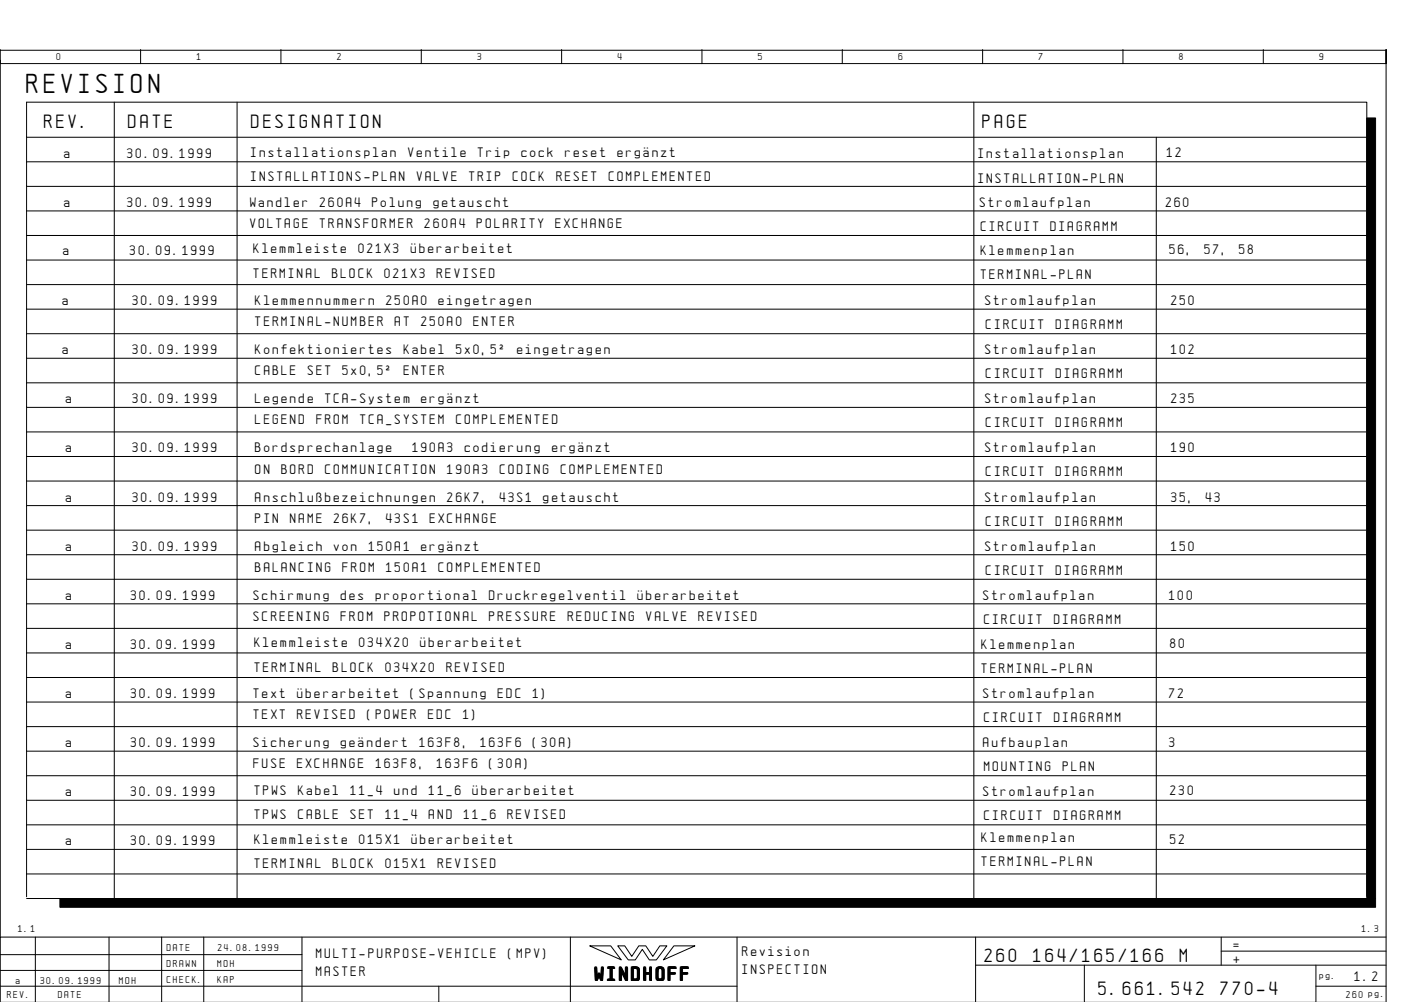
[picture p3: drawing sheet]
<svg xmlns="http://www.w3.org/2000/svg" width="399mm" height="286mm" viewBox="0 0 399 286" stroke-linecap="round" stroke-linejoin="round" font-family="sans-serif">
<defs><g id="words">
<text font-size="6.2" x="7.6" y="26.6">REVISION</text>
<g font-size="4.4">
<text x="12.6" y="36.6">REV.</text>
<text x="36.6" y="36.6">DATE</text>
<text x="71.6" y="36.6">DESIGNATION</text>
<text x="280.1" y="36.6">PAGE</text>
<text x="280.6" y="274.1">260</text>
<text x="294.5" y="274.1">164/165/166</text>
<text x="336.3" y="274.1">M</text>
<text x="169.5" y="279.3">WINDHOFF</text>
<text x="313.1" y="283.6">5.661.542</text>
<text x="347.9" y="283.6">770-4</text>
</g>
<g font-size="3.1">
<text x="18.3" y="45.1">a</text>
<text x="36.3" y="45.1">30.09.1999</text>
<text x="71.5" y="44.6">Installationsplan</text>
<text x="116.3" y="44.6">Ventile</text>
<text x="136.2" y="44.6">Trip</text>
<text x="148.6" y="44.6">cock</text>
<text x="161.1" y="44.6">reset</text>
<text x="176" y="44.6">ergÑnzt</text>
<text x="278.8" y="45">Installationsplan</text>
<text x="332.6" y="44.8">12</text>
<text x="71.5" y="51.6">INSTALLATIONS-PLAN</text>
<text x="118.8" y="51.6">VALVE</text>
<text x="133.7" y="51.6">TRIP</text>
<text x="146.2" y="51.6">COCK</text>
<text x="158.6" y="51.6">RESET</text>
<text x="173.5" y="51.6">COMPLEMENTED</text>
<text x="278.8" y="52">INSTALLATION-PLAN</text>
<text x="18.3" y="59.1">a</text>
<text x="36.3" y="59.1">30.09.1999</text>
<text x="71.3" y="59.1">Wandler</text>
<text x="91.2" y="59.1">260A4</text>
<text x="106.1" y="59.1">Polung</text>
<text x="123.5" y="59.1">getauscht</text>
<text x="279.3" y="59.1">Stromlaufplan</text>
<text x="332.3" y="59.1">260</text>
<text x="71.3" y="65.1">VOLTAGE</text>
<text x="91.2" y="65.1">TRANSFORMER</text>
<text x="121" y="65.1">260A4</text>
<text x="136" y="65.1">POLARITY</text>
<text x="158.3" y="65.1">EXCHANGE</text>
<text x="279.5" y="65.9">CIRCUIT</text>
<text x="299.4" y="65.9">DIAGRAMM</text>
<text x="18.1" y="72.6">a</text>
<text x="37" y="72.6">30.09.1999</text>
<text x="72.3" y="72.2">Klemmleiste</text>
<text x="102.2" y="72.2">021X3</text>
<text x="117.1" y="72.2">Åberarbeitet</text>
<text x="279.6" y="72.5">Klemmenplan</text>
<text x="333.3" y="72.3">56,</text>
<text x="343.3" y="72.3">57,</text>
<text x="353.2" y="72.3">58</text>
<text x="72.3" y="79.2">TERMINAL</text>
<text x="94.7" y="79.2">BLOCK</text>
<text x="109.6" y="79.2">021X3</text>
<text x="124.5" y="79.2">REVISED</text>
<text x="279.6" y="79.6">TERMINAL-PLAN</text>
<text x="17.8" y="87">a</text>
<text x="37.8" y="87">30.09.1999</text>
<text x="72.8" y="87">Klemmennummern</text>
<text x="110.1" y="87">250A0</text>
<text x="125" y="87">eingetragen</text>
<text x="280.8" y="87">Stromlaufplan</text>
<text x="333.8" y="87">250</text>
<text x="72.8" y="93">TERMINAL-NUMBER</text>
<text x="112.6" y="93">AT</text>
<text x="120" y="93">250A0</text>
<text x="135" y="93">ENTER</text>
<text x="281" y="93.8">CIRCUIT</text>
<text x="300.9" y="93.8">DIAGRAMM</text>
<text x="17.8" y="101">a</text>
<text x="37.8" y="101">30.09.1999</text>
<text x="72.8" y="101">Konfektioniertes</text>
<text x="115.1" y="101">Kabel</text>
<text x="130" y="101">5x0,5˝</text>
<text x="147.4" y="101">eingetragen</text>
<text x="280.8" y="101">Stromlaufplan</text>
<text x="333.8" y="101">102</text>
<text x="72.8" y="107">CABLE</text>
<text x="87.7" y="107">SET</text>
<text x="97.7" y="107">5x0,5˝</text>
<text x="115.1" y="107">ENTER</text>
<text x="281" y="107.8">CIRCUIT</text>
<text x="300.9" y="107.8">DIAGRAMM</text>
<text x="18.8" y="115">a</text>
<text x="37.8" y="115">30.09.1999</text>
<text x="72.8" y="115">Legende</text>
<text x="92.7" y="115">TCA-System</text>
<text x="120" y="115">ergÑnzt</text>
<text x="280.8" y="115">Stromlaufplan</text>
<text x="333.8" y="115">235</text>
<text x="72.8" y="121">LEGEND</text>
<text x="90.2" y="121">FROM</text>
<text x="102.6" y="121">TCA_SYSTEM</text>
<text x="130" y="121">COMPLEMENTED</text>
<text x="281" y="121.8">CIRCUIT</text>
<text x="300.9" y="121.8">DIAGRAMM</text>
<text x="18.8" y="129">a</text>
<text x="37.8" y="129">30.09.1999</text>
<text x="72.8" y="129">Bordsprechanlage</text>
<text x="117.6" y="129">190A3</text>
<text x="132.5" y="129">codierung</text>
<text x="157.4" y="129">ergÑnzt</text>
<text x="280.8" y="129">Stromlaufplan</text>
<text x="333.8" y="129">190</text>
<text x="72.8" y="135">ON</text>
<text x="80.2" y="135">BORD</text>
<text x="92.7" y="135">COMMUNICATION</text>
<text x="127.5" y="135">190A3</text>
<text x="142.4" y="135">CODING</text>
<text x="159.8" y="135">COMPLEMENTED</text>
<text x="281" y="135.8">CIRCUIT</text>
<text x="300.9" y="135.8">DIAGRAMM</text>
<text x="18.8" y="143">a</text>
<text x="37.8" y="143">30.09.1999</text>
<text x="72.8" y="143">Anschlu·bezeichnungen</text>
<text x="127.5" y="143">26K7,</text>
<text x="142.4" y="143">43S1</text>
<text x="154.9" y="143">getauscht</text>
<text x="280.8" y="143">Stromlaufplan</text>
<text x="333.8" y="143">35,</text>
<text x="343.7" y="143">43</text>
<text x="72.8" y="149">PIN</text>
<text x="82.7" y="149">NAME</text>
<text x="95.2" y="149">26K7,</text>
<text x="110.1" y="149">43S1</text>
<text x="122.5" y="149">EXCHANGE</text>
<text x="281" y="149.8">CIRCUIT</text>
<text x="300.9" y="149.8">DIAGRAMM</text>
<text x="18.8" y="157">a</text>
<text x="37.8" y="157">30.09.1999</text>
<text x="72.8" y="157">Abgleich</text>
<text x="95.2" y="157">von</text>
<text x="105.1" y="157">150A1</text>
<text x="120" y="157">ergÑnzt</text>
<text x="280.8" y="157">Stromlaufplan</text>
<text x="333.8" y="157">150</text>
<text x="72.8" y="163">BALANCING</text>
<text x="97.7" y="163">FROM</text>
<text x="110.1" y="163">150A1</text>
<text x="125" y="163">COMPLEMENTED</text>
<text x="281" y="163.8">CIRCUIT</text>
<text x="300.9" y="163.8">DIAGRAMM</text>
<text x="18.8" y="171">a</text>
<text x="37.3" y="171">30.09.1999</text>
<text x="72.3" y="171">Schirmung</text>
<text x="97.2" y="171">des</text>
<text x="107.1" y="171">proportional</text>
<text x="139.4" y="171">Druckregelventil</text>
<text x="181.7" y="171">Åberarbeitet</text>
<text x="280.3" y="171">Stromlaufplan</text>
<text x="333.3" y="171">100</text>
<text x="72.3" y="177">SCREENING</text>
<text x="97.2" y="177">FROM</text>
<text x="109.6" y="177">PROPOTIONAL</text>
<text x="139.4" y="177">PRESSURE</text>
<text x="161.8" y="177">REDUCING</text>
<text x="184.2" y="177">VALVE</text>
<text x="199.1" y="177">REVISED</text>
<text x="280.5" y="177.8">CIRCUIT</text>
<text x="300.4" y="177.8">DIAGRAMM</text>
<text x="18.8" y="184.9">a</text>
<text x="37.3" y="184.9">30.09.1999</text>
<text x="72.5" y="184.5">Klemmleiste</text>
<text x="102.4" y="184.5">034X20</text>
<text x="119.8" y="184.5">Åberarbeitet</text>
<text x="279.8" y="184.9">Klemmenplan</text>
<text x="333.6" y="184.6">80</text>
<text x="72.5" y="191.5">TERMINAL</text>
<text x="94.9" y="191.5">BLOCK</text>
<text x="109.8" y="191.5">034X20</text>
<text x="127.3" y="191.5">REVISED</text>
<text x="279.8" y="191.9">TERMINAL-PLAN</text>
<text x="18.8" y="199">a</text>
<text x="37.3" y="199">30.09.1999</text>
<text x="72.3" y="199">Text</text>
<text x="84.7" y="199">Åberarbeitet</text>
<text x="117.1" y="199">(Spannung</text>
<text x="141.9" y="199">EDC</text>
<text x="151.9" y="199">1)</text>
<text x="280.3" y="199">Stromlaufplan</text>
<text x="333.3" y="199">72</text>
<text x="72.3" y="204.9">TEXT</text>
<text x="84.7" y="204.9">REVISED</text>
<text x="104.6" y="204.9">(POWER</text>
<text x="122" y="204.9">EDC</text>
<text x="132" y="204.9">1)</text>
<text x="280.5" y="205.8">CIRCUIT</text>
<text x="300.4" y="205.8">DIAGRAMM</text>
<text x="18.8" y="212.9">a</text>
<text x="37.3" y="212.9">30.09.1999</text>
<text x="72.3" y="212.9">Sicherung</text>
<text x="97.2" y="212.9">geÑndert</text>
<text x="119.5" y="212.9">163F8,</text>
<text x="137" y="212.9">163F6</text>
<text x="151.9" y="212.9">(30A)</text>
<text x="280.3" y="212.9">Aufbauplan</text>
<text x="333.3" y="212.9">3</text>
<text x="72.3" y="219">FUSE</text>
<text x="84.7" y="219">EXCHANGE</text>
<text x="107.1" y="219">163F8,</text>
<text x="124.5" y="219">163F6</text>
<text x="139.4" y="219">(30A)</text>
<text x="280.5" y="219.8">MOUNTING</text>
<text x="302.9" y="219.8">PLAN</text>
<text x="18.8" y="227">a</text>
<text x="37.3" y="227">30.09.1999</text>
<text x="72.5" y="226.5">TPWS</text>
<text x="85" y="226.5">Kabel</text>
<text x="99.9" y="226.5">11_4</text>
<text x="112.3" y="226.5">und</text>
<text x="122.3" y="226.5">11_6</text>
<text x="134.7" y="226.5">Åberarbeitet</text>
<text x="280.3" y="227">Stromlaufplan</text>
<text x="333.6" y="226.7">230</text>
<text x="72.5" y="233.5">TPWS</text>
<text x="85" y="233.5">CABLE</text>
<text x="99.9" y="233.5">SET</text>
<text x="109.8" y="233.5">11_4</text>
<text x="122.3" y="233.5">AND</text>
<text x="132.2" y="233.5">11_6</text>
<text x="144.7" y="233.5">REVISED</text>
<text x="280.5" y="233.8">CIRCUIT</text>
<text x="300.4" y="233.8">DIAGRAMM</text>
<text x="279.8" y="239.9">Klemmenplan</text>
<text x="18.8" y="241">a</text>
<text x="37.3" y="241">30.09.1999</text>
<text x="72.5" y="240.5">Klemmleiste</text>
<text x="102.4" y="240.5">015X1</text>
<text x="117.3" y="240.5">Åberarbeitet</text>
<text x="333.6" y="240.7">52</text>
<text x="72.5" y="247.5">TERMINAL</text>
<text x="94.9" y="247.5">BLOCK</text>
<text x="109.8" y="247.5">015X1</text>
<text x="124.8" y="247.5">REVISED</text>
<text x="279.8" y="246.9">TERMINAL-PLAN</text>
<text x="90.1" y="273.1">MULTI-PURPOSE-VEHICLE</text>
<text x="144.8" y="273.1">(MPV)</text>
<text x="211.6" y="272.6">Revision</text>
<text x="351.6" y="270.6">=</text>
<text x="351.6" y="274.6">+</text>
<text x="90.1" y="278.1">MASTER</text>
<text x="211.6" y="277.6">INSPECTION</text>
<text x="386.1" y="279.6">1.2</text>
</g>
<g font-size="2.3">
<text x="16.1" y="17.1">0</text>
<text x="56.1" y="17.1">1</text>
<text x="96.1" y="17.1">2</text>
<text x="136.1" y="17.1">3</text>
<text x="176.1" y="17.1">4</text>
<text x="216.1" y="17.1">5</text>
<text x="256.1" y="17.1">6</text>
<text x="296.1" y="17.1">7</text>
<text x="336.1" y="17.1">8</text>
<text x="376.1" y="17.1">9</text>
<text x="5.2" y="265.6">1.1</text>
<text x="388.2" y="265.6">1.3</text>
<text x="47.6" y="271.1">DATE</text>
<text x="47.6" y="275.6">DRAWN</text>
<text x="62" y="275.6">MOH</text>
<text x="62.1" y="271.1">24.08.1999</text>
<text x="4.5" y="280.5">a</text>
<text x="11.5" y="280.5">30.09.1999</text>
<text x="34" y="280.5">MOH</text>
<text x="47.6" y="280.1">CHECK.</text>
<text x="62" y="280.1">KAP</text>
<text x="376.1" y="279.1">pg.</text>
<text x="2.1" y="284.6">REV.</text>
<text x="16.6" y="284.6">DATE</text>
<text x="383.7" y="284.6">260 pg.</text>
</g>
</g></defs>
<g fill="none" stroke="#000" stroke-width=".29">
<path d="M.1 14.1v4h395v-4v271.6M.1 17.1v250M.1 14.3h395M40.1 14.1v4M80.1 14.1v4M120.1 14.1v4M160.1 14.1v4M200.1 14.1v4M240.1 14.1v4M280.1 14.1v4M320.1 14.1v4M360.1 14.1v4"/>
<path d="M7.6 39.1h382M32.6 29.1v227M67.6 29.1v227M277.6 29.1v227M329.6 39.1v217M7.6 46.1h382M7.6 53.1h382M7.6 60.1h382M7.6 67.1h382M7.6 74.1h382M7.6 81.1h382M7.6 88.1h382"/>
<path d="M7.6 95.1h382M7.6 102.1h382M7.6 109.1h382M7.6 116.1h382M7.6 123.1h382M7.6 130.1h382M7.6 137.1h382M7.6 144.1h382M7.6 151.1h382M7.6 158.1h382M7.6 165.1h382M7.6 172.1h382"/>
<path d="M7.6 179.1h382M7.6 186.1h382M7.6 193.1h382M7.6 200.1h382M7.6 207.1h382M7.6 214.1h382M7.6 221.1h382M7.6 228.1h382M7.6 235.1h382M7.6 256.1h382M7.6 242.1h382M7.6 249.1h382"/>
<path d="M389.6 255.6v-226.5h-382v226.5M10.1 267.1v18.5M31.1 267.1v18.5M46.1 267.1v18.6M58.1 267.1v18.6M86.1 272.1h-86M86.1 276.6h-86M86.1 267.1v18.6M162.6 267.1v18.6M168.1 269.6h6l3 4zM176.1 269.6h2l2 3 2-3h2l2 3 2-3h2l-3 4h-2l-2-3-2 3h-2zM192.1 269.6h6l-9 4z"/>
<path d="M210.1 267.1v18.6M278.1 275.1h117M278.1 267.1v18.6M309.1 275.1v10.6M348.1 271.1h47M348.1 267.1v8M375.1 275.1v10.6M395.1 267.1h-395v18.6M125.1 281.1v4.6M210.1 281.1h-210M375.1 281.1h20"/>
</g>
<path d="M389.6 33.6h2.5v222.5h-2.5zM17.1 256.1h375v2.5h-375z" fill="#000" stroke="#000" stroke-width=".29"/>
<use href="#words"/>
</svg>
